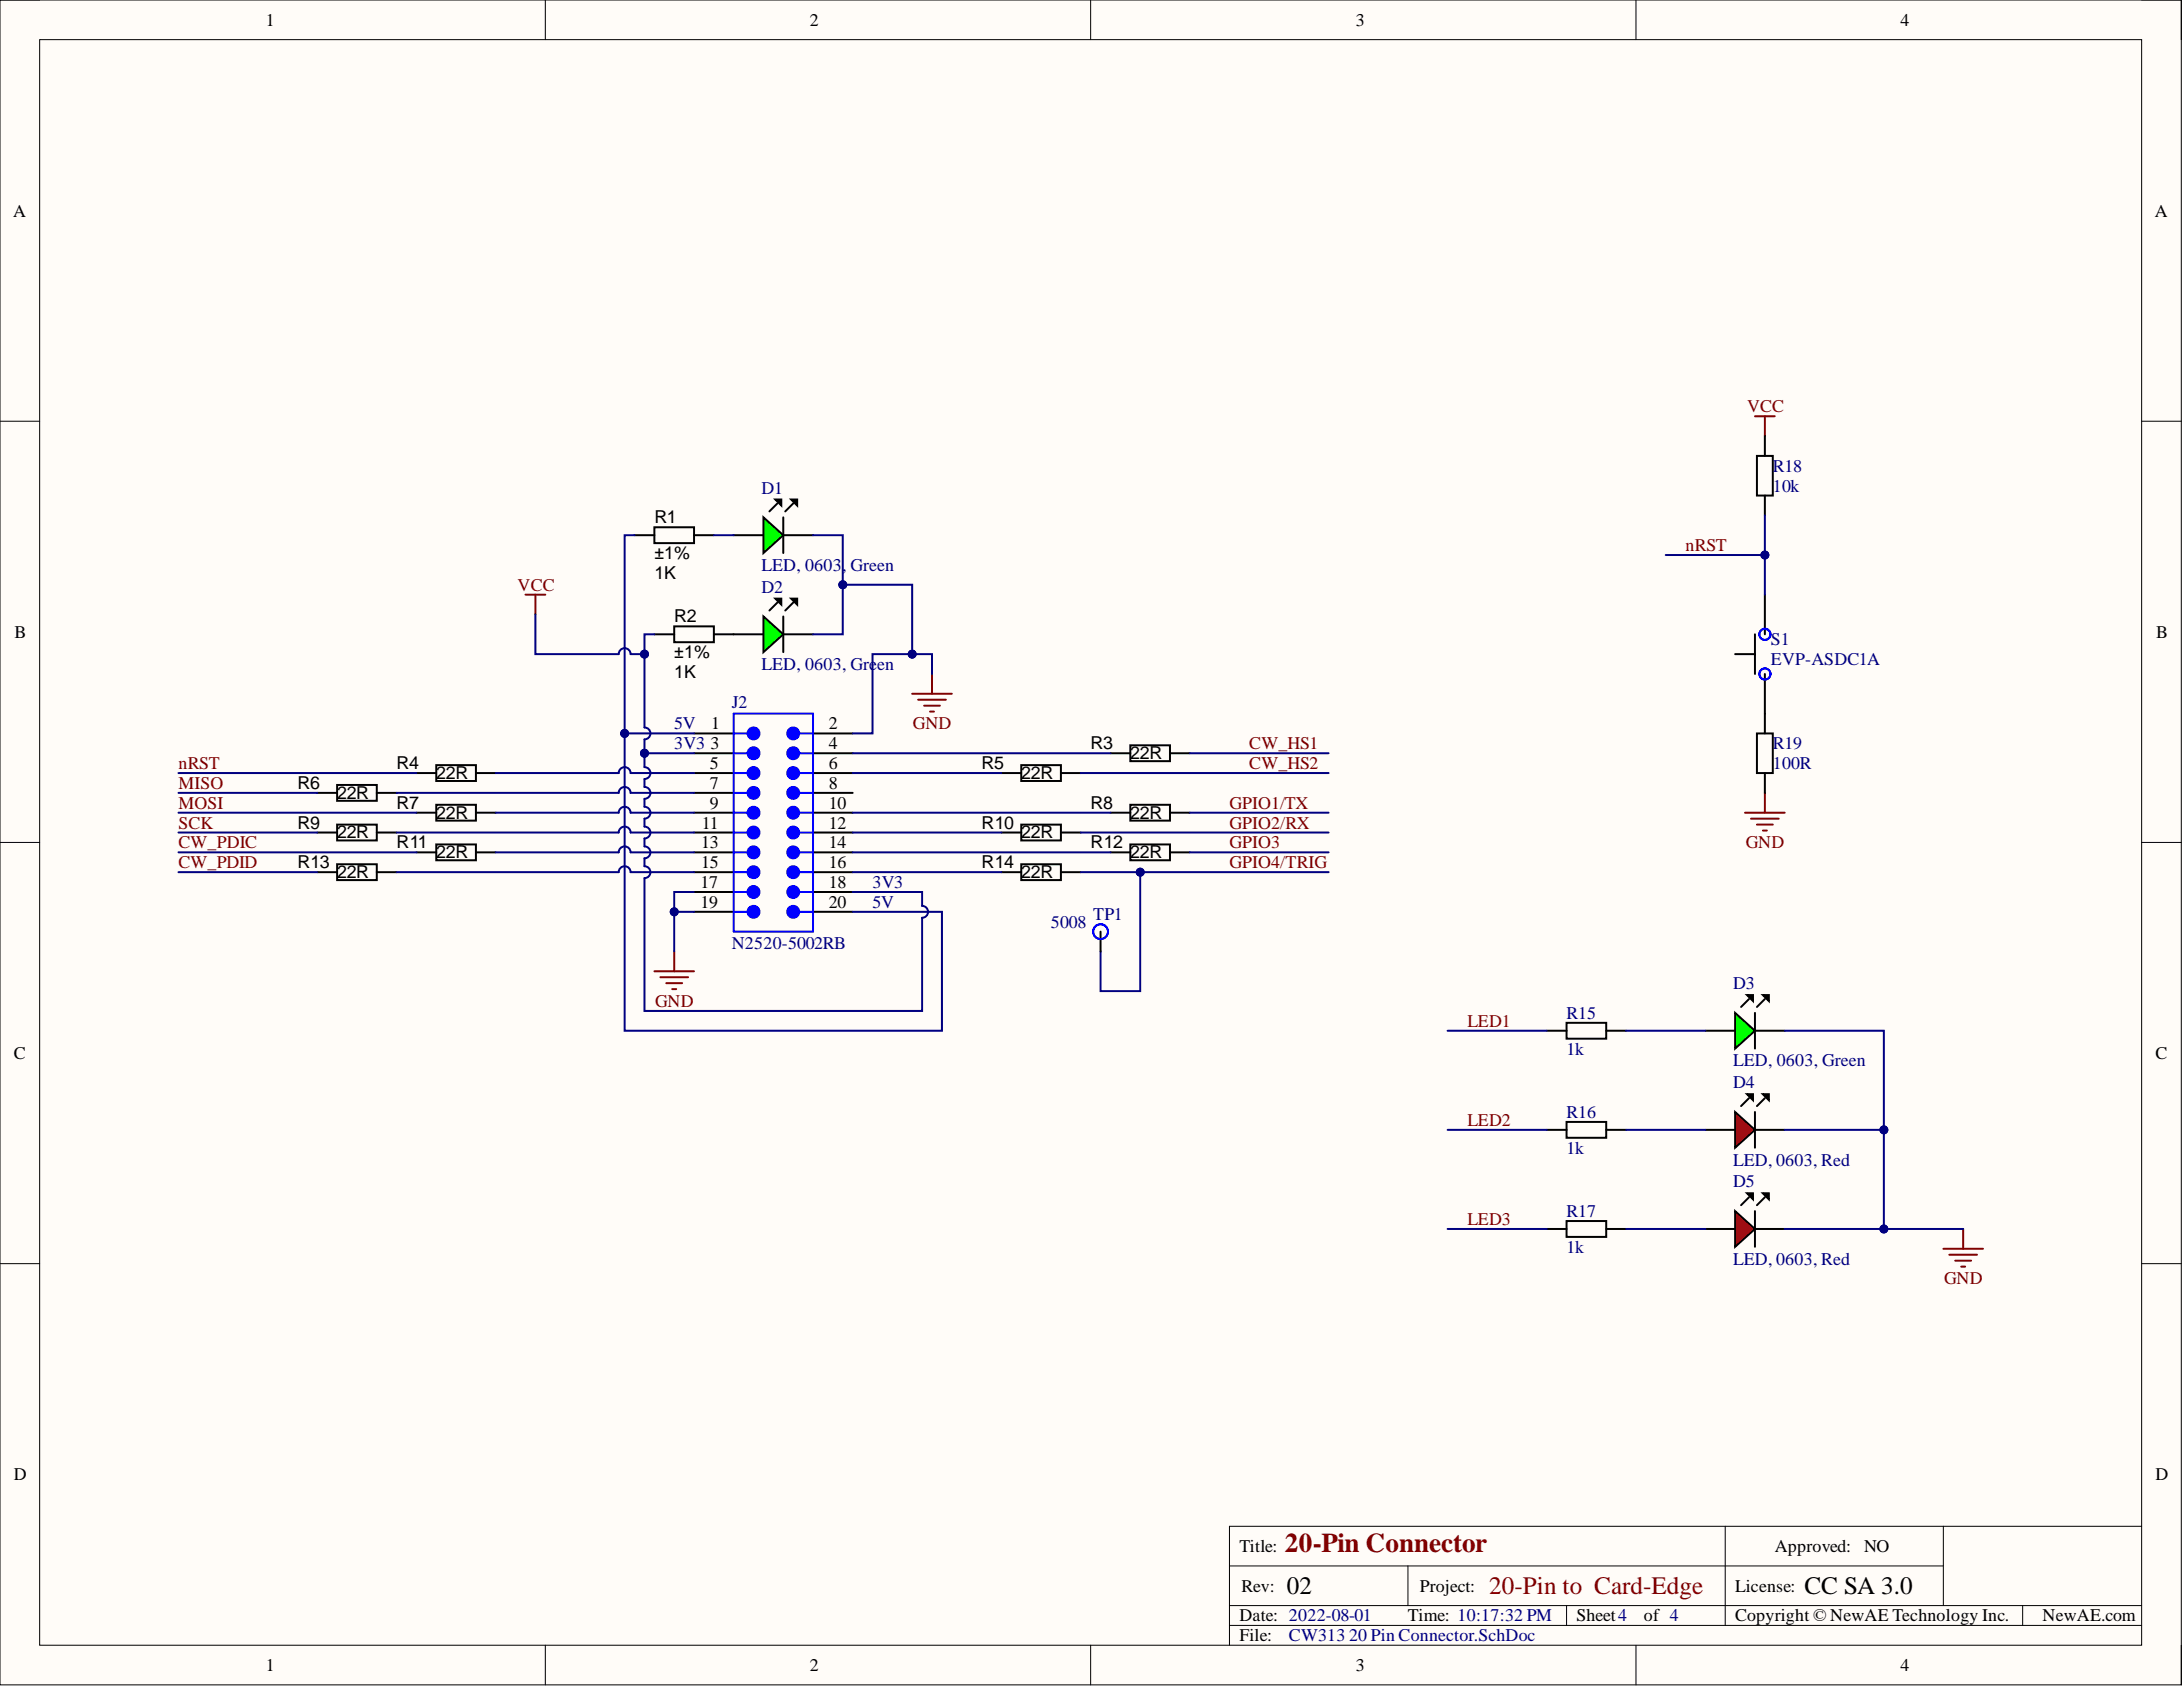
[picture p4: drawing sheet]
<svg xmlns="http://www.w3.org/2000/svg" width="279mm" height="216mm" viewBox="0 0 279 216" stroke-linecap="round" stroke-linejoin="round" font-family="sans-serif">
<defs><g id="words">
<text font-size="3.5" fill="#800000" x="164.5" y="198.6">20-Pin Connector</text>
<g font-size="3.2">
<text x="164.7" y="204">02</text>
<text x="231" y="204">CC SA 3.0</text>
</g>
<text font-size="3.2" fill="#800000" x="190.6" y="204">20-Pin to Card-Edge</text>
<g font-size="2.3">
<text x="34" y="3.3">1</text>
<text x="103.6" y="3.3">2</text>
<text x="173.5" y="3.3">3</text>
<text x="243.2" y="3.3">4</text>
<text x="1.7" y="27.7">A</text>
<text x="275.8" y="27.7">A</text>
<text x="83.8" y="71.5">±1%</text>
<text x="83.8" y="67">R1</text>
<text x="83.8" y="74.1">1K</text>
<text x="1.9" y="81.6">B</text>
<text x="86.3" y="79.7">R2</text>
<text x="276" y="81.6">B</text>
<text x="86.3" y="84.2">±1%</text>
<text x="86.3" y="86.8">1K</text>
<text x="90.9" y="95.9">3</text>
<text x="91" y="93.4">1</text>
<text x="106.1" y="93.4">2</text>
<text x="106.1" y="95.9">4</text>
<text x="139.6" y="95.9">R3</text>
<text x="38.1" y="101">R6</text>
<text x="50.8" y="98.4">R4</text>
<text x="55.8" y="99.7">22R</text>
<text x="90.9" y="98.4">5</text>
<text x="90.9" y="101">7</text>
<text x="106.1" y="98.4">6</text>
<text x="106.1" y="101">8</text>
<text x="125.6" y="98.4">R5</text>
<text x="130.7" y="99.7">22R</text>
<text x="144.7" y="97.2">22R</text>
<text x="38.1" y="106">R9</text>
<text x="43.1" y="102.2">22R</text>
<text x="43.1" y="107.3">22R</text>
<text x="50.8" y="103.5">R7</text>
<text x="55.8" y="104.8">22R</text>
<text x="89.8" y="106">11</text>
<text x="90.9" y="103.5">9</text>
<text x="106.1" y="103.5">10</text>
<text x="106.1" y="106">12</text>
<text x="125.6" y="106">R10</text>
<text x="130.7" y="107.3">22R</text>
<text x="139.6" y="103.5">R8</text>
<text x="144.7" y="104.8">22R</text>
<text x="38.1" y="111.1">R13</text>
<text x="43.1" y="112.4">22R</text>
<text x="50.8" y="108.6">R11</text>
<text x="55.8" y="109.8">22R</text>
<text x="89.7" y="113.6">17</text>
<text x="89.8" y="108.6">13</text>
<text x="89.8" y="111.1">15</text>
<text x="106.1" y="108.6">14</text>
<text x="106.1" y="111.1">16</text>
<text x="106.1" y="113.6">18</text>
<text x="125.6" y="111.1">R14</text>
<text x="130.7" y="112.4">22R</text>
<text x="139.6" y="108.6">R12</text>
<text x="144.7" y="109.8">22R</text>
<text x="89.7" y="116.2">19</text>
<text x="106.1" y="116.2">20</text>
<text x="1.8" y="135.5">C</text>
<text x="275.9" y="135.5">C</text>
<text x="1.8" y="189.4">D</text>
<text x="275.9" y="189.4">D</text>
<text x="158.6" y="198.6">Title:</text>
<text x="158.9" y="203.7">Rev:</text>
<text x="181.7" y="203.7">Project:</text>
<text x="222.1" y="203.7">License:</text>
<text x="227.2" y="198.6">Approved:</text>
<text x="238.6" y="198.6">NO</text>
<text x="158.6" y="207.5">Date: 2022-08-01</text>
<text x="180.2" y="207.5">Time: 10:17:32 PM</text>
<text x="201.8" y="207.5">Sheet4</text>
<text x="210.4" y="207.5">of 4</text>
<text x="222.1" y="207.5">Copyright © NewAE Technology Inc.</text>
<text x="261.4" y="207.5">NewAE.com</text>
<text x="34" y="213.9">1</text>
<text x="103.6" y="213.9">2</text>
<text x="158.6" y="210">File:</text>
<text x="173.5" y="213.9">3</text>
<text x="243.2" y="213.9">4</text>
</g>
<g font-size="2.3" fill="#800000">
<text x="223.6" y="52.8">VCC</text>
<text x="215.7" y="70.5">nRST</text>
<text x="66.2" y="75.6">VCC</text>
<text x="116.8" y="93.4">GND</text>
<text x="159.9" y="95.9">CW_HS1</text>
<text x="22.8" y="101">MISO</text>
<text x="22.8" y="98.4">nRST</text>
<text x="159.9" y="98.4">CW_HS2</text>
<text x="22.8" y="106">SCK</text>
<text x="22.8" y="103.5">MOSI</text>
<text x="157.4" y="103.5">GPIO1/TX</text>
<text x="157.4" y="106">GPIO2/RX</text>
<text x="22.8" y="111.1">CW_PDID</text>
<text x="22.8" y="108.6">CW_PDIC</text>
<text x="157.4" y="108.6">GPIO3</text>
<text x="157.4" y="111.1">GPIO4/TRIG</text>
<text x="223.4" y="108.6">GND</text>
<text x="83.8" y="128.9">GND</text>
<text x="187.8" y="131.4">LED1</text>
<text x="187.8" y="144.1">LED2</text>
<text x="187.8" y="156.8">LED3</text>
<text x="248.8" y="164.4">GND</text>
</g>
<g font-size="2.3" fill="#000080">
<text x="97.5" y="63.2">D1</text>
<text x="226.9" y="60.4">R18</text>
<text x="226.9" y="62.9">10k</text>
<text x="97.5" y="73.1">LED, 0603,</text>
<text x="97.5" y="75.9">D2</text>
<text x="108.9" y="73.1">Green</text>
<text x="226.6" y="82.5">S1</text>
<text x="97.5" y="85.7">LED, 0603, Green</text>
<text x="226.6" y="85.1">EVP-ASDC1A</text>
<text x="86.3" y="93.4">5V</text>
<text x="86.3" y="95.9">3V3</text>
<text x="93.7" y="90.6">J2</text>
<text x="226.9" y="95.9">R19</text>
<text x="226.9" y="98.4">100R</text>
<text x="111.7" y="113.6">3V3</text>
<text x="111.7" y="116.2">5V</text>
<text x="134.5" y="118.7">5008</text>
<text x="139.9" y="117.8">TP1</text>
<text x="93.7" y="121.5">N2520-5002RB</text>
<text x="200.5" y="130.4">R15</text>
<text x="221.8" y="126.6">D3</text>
<text x="200.5" y="135">1k</text>
<text x="221.8" y="136.5">LED, 0603, Green</text>
<text x="200.5" y="143.1">R16</text>
<text x="221.8" y="139.3">D4</text>
<text x="200.5" y="147.6">1k</text>
<text x="221.8" y="149.2">LED, 0603, Red</text>
<text x="200.5" y="155.8">R17</text>
<text x="221.8" y="152">D5</text>
<text x="200.5" y="160.3">1k</text>
<text x="221.8" y="161.8">LED, 0603, Red</text>
<text x="165" y="210">CW313</text>
<text x="172.7" y="210">20 Pin Connector.SchDoc</text>
</g>
</g></defs>
<path d="M0 0h279.2v215.6h-279.2z" fill-rule="evenodd" fill="#fffcf8"/>
<path d="M0 0h279.2v215.6h-279.2z" fill="none" stroke="#000" stroke-width=".13"/>
<path d="M5.1 5.1h269v205.5h-269z" fill-rule="evenodd" fill="#fffcf8"/>
<g fill="none" stroke="#000" stroke-width=".13">
<path d="M0 0h5.1M5.1 5.1h269v205.5h-269zM69.8 0v5.1M139.6 0v5.1M209.4 0v5.1M274.1 0h5.1v5.1M0 53.9h5.1M274.1 53.9h5.1M0 107.8h5.1M274.1 107.8h5.1M0 161.7h5.1M274.1 161.7h5.1"/>
<path d="M220.8 195.3v12.7M248.7 195.3v10.2M274.1 195.3h-116.7v15.3M69.8 210.6v5M139.6 210.6v5M157.4 200.4h91.3M157.4 208h116.7M157.4 205.5h116.7M180.2 200.4v5.1M200.5 205.5v2.5M209.4 210.6v5M258.9 205.5v2.5"/>
<path d="M279.2 210.6v5"/>
</g>
<path d="M218.3 131.9h3.8M223.9 127.9l-1.1 1M224.6 131.9h3.8M225.9 127.9l-1 1" fill="none" stroke="#000" stroke-width=".25"/>
<path d="M222.1 129.6l2.5 2.3-2.5 2.3z" fill="#0f0"/>
<path d="M222.1 129.6l2.5 2.3-2.5 2.3zM223.6 127.3h.8v.8zM224.6 129.6v4.6M225.6 127.3h.8v.8zM218.3 144.6h3.8M223.9 140.5l-1.1 1.1M224.6 144.6h3.8M225.9 140.5l-1 1.1" fill="none" stroke="#000" stroke-width=".25"/>
<path d="M223.6 127.3h.8v.8zM225.6 127.3h.8v.8z" fill="#000"/>
<path d="M222.1 142.3l2.5 2.3-2.5 2.3z" fill="#ee0e22"/>
<path d="M218.3 157.3h3.8M222.1 142.3l2.5 2.3-2.5 2.3zM223.6 140h.8v.8zM223.9 153.2l-1.1 1M224.6 142.3v4.6M224.6 157.3h3.8M225.6 140h.8v.8zM225.9 153.2l-1 1" fill="none" stroke="#000" stroke-width=".25"/>
<path d="M223.6 140h.8v.8zM225.6 140h.8v.8z" fill="#000"/>
<path d="M222.1 155l2.5 2.3-2.5 2.3z" fill="#ee0e22"/>
<g fill="none" stroke="#000" stroke-width=".25">
<path d="M88.8 93.9h5.1M88.8 96.4h5.1M88.8 98.9h5.1M104.1 93.9h5M104.1 96.4h5M104.1 98.9h5M88.8 101.5h5.1M88.8 104h5.1M88.8 106.5h5.1M88.8 109.1h5.1M88.8 111.6h5.1M88.8 114.2h5.1"/>
<path d="M88.8 116.7h5.1M104.1 101.5h5M104.1 104h5M104.1 106.5h5M104.1 109.1h5M104.1 111.6h5M104.1 114.2h5M104.1 116.7h5M198 131.9h2.5M200.5 130.9h5.1v2h-5.1zM205.6 131.9h2.5M198 144.6h2.5"/>
<path d="M198 157.3h2.5M200.5 143.6h5.1v2h-5.1zM200.5 156.3h5.1v2h-5.1zM205.6 144.6h2.5M205.6 157.3h2.5M222.1 155l2.5 2.3-2.5 2.3zM223.6 152.7h.8v.8zM224.6 155v4.6M225.6 152.7h.8v.8z"/>
</g>
<path d="M223.6 152.7h.8v.8zM225.6 152.7h.8v.8z" fill="#000"/>
<path d="M248.7 159.8h5.1M251.3 157.3v2.5M249.5 160.6h3.5M250.2 161.3h2.1M251 162.1h.5" fill="none" stroke="#800000" stroke-width=".25"/>
<path d="M93.9 96.4h1.8" fill="none" stroke="#00f" stroke-width=".25"/>
<circle cx="96.4" cy="96.4" r=".76" fill="#00f"/>
<g fill="none" stroke="#00f" stroke-width=".25">
<path d="M93.9 93.9h1.8"/>
<circle cx="96.4" cy="96.4" r=".76"/>
</g>
<circle cx="96.4" cy="93.9" r=".76" fill="#00f"/>
<g fill="none" stroke="#00f" stroke-width=".25">
<path d="M93.9 91.3h10.2v27.9h-10.2zM93.9 101.5h1.8"/>
<circle cx="96.4" cy="93.9" r=".76"/>
</g>
<circle cx="96.4" cy="101.5" r=".76" fill="#00f"/>
<g fill="none" stroke="#00f" stroke-width=".25">
<path d="M93.9 98.9h1.8"/>
<circle cx="96.4" cy="101.5" r=".76"/>
</g>
<circle cx="96.4" cy="98.9" r=".76" fill="#00f"/>
<g fill="none" stroke="#00f" stroke-width=".25">
<path d="M93.9 106.5h1.8"/>
<circle cx="96.4" cy="98.9" r=".76"/>
</g>
<circle cx="96.4" cy="106.5" r=".76" fill="#00f"/>
<g fill="none" stroke="#00f" stroke-width=".25">
<path d="M93.9 104h1.8"/>
<circle cx="96.4" cy="106.5" r=".76"/>
</g>
<circle cx="96.4" cy="104" r=".76" fill="#00f"/>
<g fill="none" stroke="#00f" stroke-width=".25">
<path d="M93.9 111.6h1.8"/>
<circle cx="96.4" cy="104" r=".76"/>
</g>
<circle cx="96.4" cy="111.6" r=".76" fill="#00f"/>
<g fill="none" stroke="#00f" stroke-width=".25">
<path d="M93.9 109.1h1.8"/>
<circle cx="96.4" cy="111.6" r=".76"/>
</g>
<circle cx="96.4" cy="109.1" r=".76" fill="#00f"/>
<g fill="none" stroke="#00f" stroke-width=".25">
<path d="M102.3 96.4h1.8"/>
<circle cx="96.4" cy="109.1" r=".76"/>
</g>
<circle cx="101.5" cy="96.4" r=".76" fill="#00f"/>
<g fill="none" stroke="#00f" stroke-width=".25">
<path d="M102.3 93.9h1.8"/>
<circle cx="101.5" cy="96.4" r=".76"/>
</g>
<circle cx="101.5" cy="93.9" r=".76" fill="#00f"/>
<g fill="none" stroke="#00f" stroke-width=".25">
<path d="M102.3 101.5h1.8"/>
<circle cx="101.5" cy="93.9" r=".76"/>
</g>
<circle cx="101.5" cy="101.5" r=".76" fill="#00f"/>
<g fill="none" stroke="#00f" stroke-width=".25">
<path d="M102.3 98.9h1.8"/>
<circle cx="101.5" cy="101.5" r=".76"/>
</g>
<circle cx="101.5" cy="98.9" r=".76" fill="#00f"/>
<g fill="none" stroke="#00f" stroke-width=".25">
<path d="M102.3 106.5h1.8"/>
<circle cx="101.5" cy="98.9" r=".76"/>
</g>
<circle cx="101.5" cy="106.5" r=".76" fill="#00f"/>
<g fill="none" stroke="#00f" stroke-width=".25">
<path d="M102.3 104h1.8"/>
<circle cx="101.5" cy="106.5" r=".76"/>
</g>
<circle cx="101.5" cy="104" r=".76" fill="#00f"/>
<g fill="none" stroke="#00f" stroke-width=".25">
<path d="M102.3 111.6h1.8"/>
<circle cx="101.5" cy="104" r=".76"/>
</g>
<circle cx="101.5" cy="111.6" r=".76" fill="#00f"/>
<g fill="none" stroke="#00f" stroke-width=".25">
<path d="M102.3 109.1h1.8"/>
<circle cx="101.5" cy="111.6" r=".76"/>
</g>
<circle cx="101.5" cy="109.1" r=".76" fill="#00f"/>
<g fill="none" stroke="#00f" stroke-width=".25">
<path d="M93.9 116.7h1.8"/>
<circle cx="101.5" cy="109.1" r=".76"/>
</g>
<circle cx="96.4" cy="116.7" r=".76" fill="#00f"/>
<g fill="none" stroke="#00f" stroke-width=".25">
<path d="M93.9 114.2h1.8"/>
<circle cx="96.4" cy="116.7" r=".76"/>
</g>
<circle cx="96.4" cy="114.2" r=".76" fill="#00f"/>
<g fill="none" stroke="#00f" stroke-width=".25">
<path d="M102.3 116.7h1.8"/>
<circle cx="96.4" cy="114.2" r=".76"/>
</g>
<circle cx="101.5" cy="116.7" r=".76" fill="#00f"/>
<g fill="none" stroke="#00f" stroke-width=".25">
<path d="M102.3 114.2h1.8"/>
<circle cx="101.5" cy="116.7" r=".76"/>
</g>
<circle cx="101.5" cy="114.2" r=".76" fill="#00f"/>
<circle cx="101.5" cy="114.2" r=".76" fill="none" stroke="#00f" stroke-width=".25"/>
<path d="M67.3 76.1h2.5M68.5 76.1v2.5M116.7 88.8h5.1M117.5 89.5h3.6M118.3 90.3h2M119 91.1h.5M119.3 86.3v2.5M83.8 124.3h5M84.5 125.1h3.6M85.3 125.8h2M86 126.6h.5M86.3 121.8v2.5" fill="none" stroke="#800000" stroke-width=".25"/>
<g fill="none" stroke="#000" stroke-width=".25">
<path d="M81.2 68.5h2.6M83.8 67.5h5v2h-5zM88.8 68.5h2.6M93.9 68.5h3.8M99.5 64.4l-1 1M100.3 68.5h3.8M101.5 64.4l-1 1M53.3 98.9h2.5M55.8 97.9h5.1v2.1h-5.1zM60.9 98.9h2.6M83.8 81.2h2.5M86.3 80.2h5.1v2h-5.1z"/>
<path d="M91.4 81.2h2.5M128.2 98.9h2.5M130.7 97.9h5.1v2.1h-5.1zM135.8 98.9h2.5M142.1 96.4h2.6M144.7 95.4h5v2h-5zM149.7 96.4h2.6M40.6 106.5h2.5M40.6 111.6h2.5M40.6 101.5h2.5M43.1 100.5h5.1v2h-5.1zM43.1 105.5h5.1v2.1h-5.1z"/>
<path d="M43.1 110.6h5.1v2h-5.1zM48.2 106.5h2.6M48.2 111.6h2.6M48.2 101.5h2.6M53.3 104h2.5M53.3 109.1h2.5M55.8 103h5.1v2h-5.1zM55.8 108.1h5.1v2h-5.1zM60.9 104h2.6M60.9 109.1h2.6M128.2 106.5h2.5M128.2 111.6h2.5"/>
<path d="M130.7 105.5h5.1v2.1h-5.1zM130.7 110.6h5.1v2h-5.1zM135.8 106.5h2.5M135.8 111.6h2.5M142.1 104h2.6M142.1 109.1h2.6M144.7 103h5v2h-5zM144.7 108.1h5v2h-5zM149.7 104h2.6M149.7 109.1h2.6"/>
</g>
<path d="M97.7 66.2l2.6 2.3-2.6 2.3z" fill="#0f0"/>
<path d="M97.7 66.2l2.6 2.3-2.6 2.3zM99.2 63.9h.8v.8zM99.5 77.1l-1 1M100.3 66.2v4.6M101.3 63.9h.7v.8zM101.5 77.1l-1 1M93.9 81.2h3.8M100.3 81.2h3.8" fill="none" stroke="#000" stroke-width=".25"/>
<path d="M99.2 63.9h.8v.8zM101.3 63.9h.7v.8z" fill="#000"/>
<path d="M97.7 78.9l2.6 2.3-2.6 2.3z" fill="#0f0"/>
<g fill="none" stroke="#000" stroke-width=".25">
<path d="M224.9 58.3h2v5.1h-2zM225.9 55.8v2.5M97.7 78.9l2.6 2.3-2.6 2.3zM99.2 76.6h.8v.8zM100.3 78.9v4.6M101.3 76.6h.7v.8zM225.9 63.4v2.6M225.9 76.1v5.1M222.1 83.7h2.5M224.6 81.2v5.1M224.9 93.9h2v5h-2zM225.9 86.3v7.6"/>
<path d="M225.9 98.9v2.6"/>
</g>
<path d="M99.2 76.6h.8v.8zM101.3 76.6h.7v.8z" fill="#000"/>
<g fill="none" stroke="#00f" stroke-width=".25">
<circle cx="225.9" cy="81.2" r=".71"/>
<circle cx="225.9" cy="86.3" r=".71"/>
</g>
<path d="M224.6 53.3h2.6M225.9 53.3v2.5M223.3 104h5.1M224.1 104.8h3.6M224.9 105.5h2M225.6 106.3h.5M225.9 101.5v2.5" fill="none" stroke="#800000" stroke-width=".25"/>
<path d="M185.3 131.9h12.7M208.1 131.9h10.2M228.4 131.9h12.7v25.4h-12.7M185.3 144.6h12.7M185.3 157.3h12.7M208.1 144.6h10.2M208.1 157.3h10.2" fill="none" stroke="#000080" stroke-width=".25"/>
<circle cx="241.1" cy="144.6" r=".51" fill="#000080"/>
<circle cx="241.1" cy="144.6" r=".51" fill="none" stroke="#000080" stroke-width=".13"/>
<circle cx="241.1" cy="157.3" r=".51" fill="#000080"/>
<circle cx="241.1" cy="157.3" r=".51" fill="none" stroke="#000080" stroke-width=".13"/>
<path d="M228.4 144.6h12.7" fill="none" stroke="#000080" stroke-width=".25"/>
<circle cx="241.1" cy="144.6" r=".51" fill="#000080"/>
<circle cx="241.1" cy="144.6" r=".51" fill="none" stroke="#000080" stroke-width=".13"/>
<path d="M241.1 157.3h10.2" fill="none" stroke="#000080" stroke-width=".25"/>
<circle cx="241.1" cy="157.3" r=".51" fill="#000080"/>
<circle cx="241.1" cy="157.3" r=".51" fill="none" stroke="#000080" stroke-width=".13"/>
<path d="M86.3 116.7h2.5" fill="none" stroke="#000080" stroke-width=".25"/>
<circle cx="86.3" cy="116.7" r=".51" fill="#000080"/>
<circle cx="86.3" cy="116.7" r=".51" fill="none" stroke="#000080" stroke-width=".13"/>
<path d="M88.8 93.9h-8.9v38h40.7v-15.2h-11.5" fill="none" stroke="#000080" stroke-width=".25"/>
<circle cx="79.9" cy="93.9" r=".51" fill="#000080"/>
<circle cx="79.9" cy="93.9" r=".51" fill="none" stroke="#000080" stroke-width=".13"/>
<path d="M81.2 68.5h-1.3v25.4M91.4 68.5h2.5" fill="none" stroke="#000080" stroke-width=".25"/>
<circle cx="79.9" cy="93.9" r=".51" fill="#000080"/>
<circle cx="79.9" cy="93.9" r=".51" fill="none" stroke="#000080" stroke-width=".13"/>
<path d="M107.9 74.8h8.8v8.9" fill="none" stroke="#000080" stroke-width=".25"/>
<circle cx="107.9" cy="74.8" r=".51" fill="#000080"/>
<circle cx="107.9" cy="74.8" r=".51" fill="none" stroke="#000080" stroke-width=".13"/>
<circle cx="116.7" cy="83.7" r=".51" fill="#000080"/>
<circle cx="116.7" cy="83.7" r=".51" fill="none" stroke="#000080" stroke-width=".13"/>
<g fill="none" stroke="#000080" stroke-width=".25">
<path d="M63.5 98.9h15.7a.76 .76 0 0 1 .7-.7 .76 .76 0 0 1 .8 .7h8.1M88.8 96.4h-6.3v1.8a.76 .76 0 0 1 .7 .7 .76 .76 0 0 1-.7 .8v1a.76 .76 0 0 1 .7 .8 .76 .76 0 0 1-.7 .7v1a.76 .76 0 0 1 .7 .8 .76 .76 0 0 1-.7 .8v1a.76 .76 0 0 1 .7 .7 .76 .76 0 0 1-.7 .8v1a.76 .76 0 0 1 .7 .8 .76 .76 0 0 1-.7 .7v1.1a.76 .76 0 0 1 .7 .7 .76 .76 0 0 1-.7 .8v17h35.5v-11.9a.76 .76 0 0 0 .8-.8 .76 .76 0 0 0-.8-.8v-1.7h-8.9M109.1 96.4h33M109.1 98.9h19.1M138.3 98.9h31.7M152.3 96.4h17.7M50.8 101.5h28.4a.76 .76 0 0 1 .7-.8 .76 .76 0 0 1 .8 .8h8.1M50.8 106.5h28.4a.76 .76 0 0 1 .7-.7 .76 .76 0 0 1 .8 .7h8.1M50.8 111.6h28.4a.76 .76 0 0 1 .7-.7 .76 .76 0 0 1 .8 .7h8.1M63.5 104h15.7a.76 .76 0 0 1 .7-.8 .76 .76 0 0 1 .8 .8h8.1M63.5 109.1h15.7a.76 .76 0 0 1 .7-.8 .76 .76 0 0 1 .8 .8h8.1M109.1 104h33"/>
<path d="M109.1 106.5h19.1M109.1 109.1h33M109.1 111.6h19.1M138.3 106.5h31.7M152.3 104h17.7M152.3 109.1h17.7"/>
</g>
<circle cx="82.5" cy="96.4" r=".51" fill="#000080"/>
<circle cx="82.5" cy="96.4" r=".51" fill="none" stroke="#000080" stroke-width=".13"/>
<path d="M145.9 111.6v15.2h-5v-5" fill="none" stroke="#000080" stroke-width=".25"/>
<circle cx="145.9" cy="111.6" r=".51" fill="#000080"/>
<circle cx="145.9" cy="111.6" r=".51" fill="none" stroke="#000080" stroke-width=".13"/>
<path d="M68.5 78.6v5.1h10.7a.76 .76 0 0 1 .7-.7 .76 .76 0 0 1 .8 .7h1.8M22.8 98.9h30.5M22.8 111.6h17.8M22.8 109.1h30.5M22.8 106.5h17.8M22.8 104h30.5M22.8 101.5h17.8" fill="none" stroke="#000080" stroke-width=".25"/>
<circle cx="82.5" cy="83.7" r=".51" fill="#000080"/>
<circle cx="82.5" cy="83.7" r=".51" fill="none" stroke="#000080" stroke-width=".13"/>
<path d="M213.2 71h12.7v5.1" fill="none" stroke="#000080" stroke-width=".25"/>
<circle cx="225.9" cy="71" r=".51" fill="#000080"/>
<circle cx="225.9" cy="71" r=".51" fill="none" stroke="#000080" stroke-width=".13"/>
<path d="M225.9 66v5" fill="none" stroke="#000080" stroke-width=".25"/>
<circle cx="225.9" cy="71" r=".51" fill="#000080"/>
<circle cx="225.9" cy="71" r=".51" fill="none" stroke="#000080" stroke-width=".13"/>
<path d="M83.8 81.2h-1.3v11.9a.76 .76 0 0 1 .7 .8 .76 .76 0 0 1-.7 .7v1.8" fill="none" stroke="#000080" stroke-width=".25"/>
<circle cx="82.5" cy="83.7" r=".51" fill="#000080"/>
<circle cx="82.5" cy="83.7" r=".51" fill="none" stroke="#000080" stroke-width=".13"/>
<circle cx="82.5" cy="96.4" r=".51" fill="#000080"/>
<circle cx="82.5" cy="96.4" r=".51" fill="none" stroke="#000080" stroke-width=".13"/>
<path d="M88.8 114.2h-2.5v7.6" fill="none" stroke="#000080" stroke-width=".25"/>
<circle cx="86.3" cy="116.7" r=".51" fill="#000080"/>
<circle cx="86.3" cy="116.7" r=".51" fill="none" stroke="#000080" stroke-width=".13"/>
<path d="M104.1 68.5h3.8v12.7h-3.8" fill="none" stroke="#000080" stroke-width=".25"/>
<circle cx="107.9" cy="74.8" r=".51" fill="#000080"/>
<circle cx="107.9" cy="74.8" r=".51" fill="none" stroke="#000080" stroke-width=".13"/>
<path d="M119.3 86.3v-2.6h-7.6v10.2h-2.6" fill="none" stroke="#000080" stroke-width=".25"/>
<circle cx="116.7" cy="83.7" r=".51" fill="#000080"/>
<circle cx="116.7" cy="83.7" r=".51" fill="none" stroke="#000080" stroke-width=".13"/>
<path d="M138.3 111.6h31.7" fill="none" stroke="#000080" stroke-width=".25"/>
<circle cx="145.9" cy="111.6" r=".51" fill="#000080"/>
<circle cx="145.9" cy="111.6" r=".51" fill="none" stroke="#000080" stroke-width=".13"/>
<path d="M140.9 119.2v2.6" fill="none" stroke="#000" stroke-width=".25"/>
<circle cx="140.9" cy="119.2" r=".95" fill="none" stroke="#00f" stroke-width=".25"/>
<use href="#words"/>
</svg>
